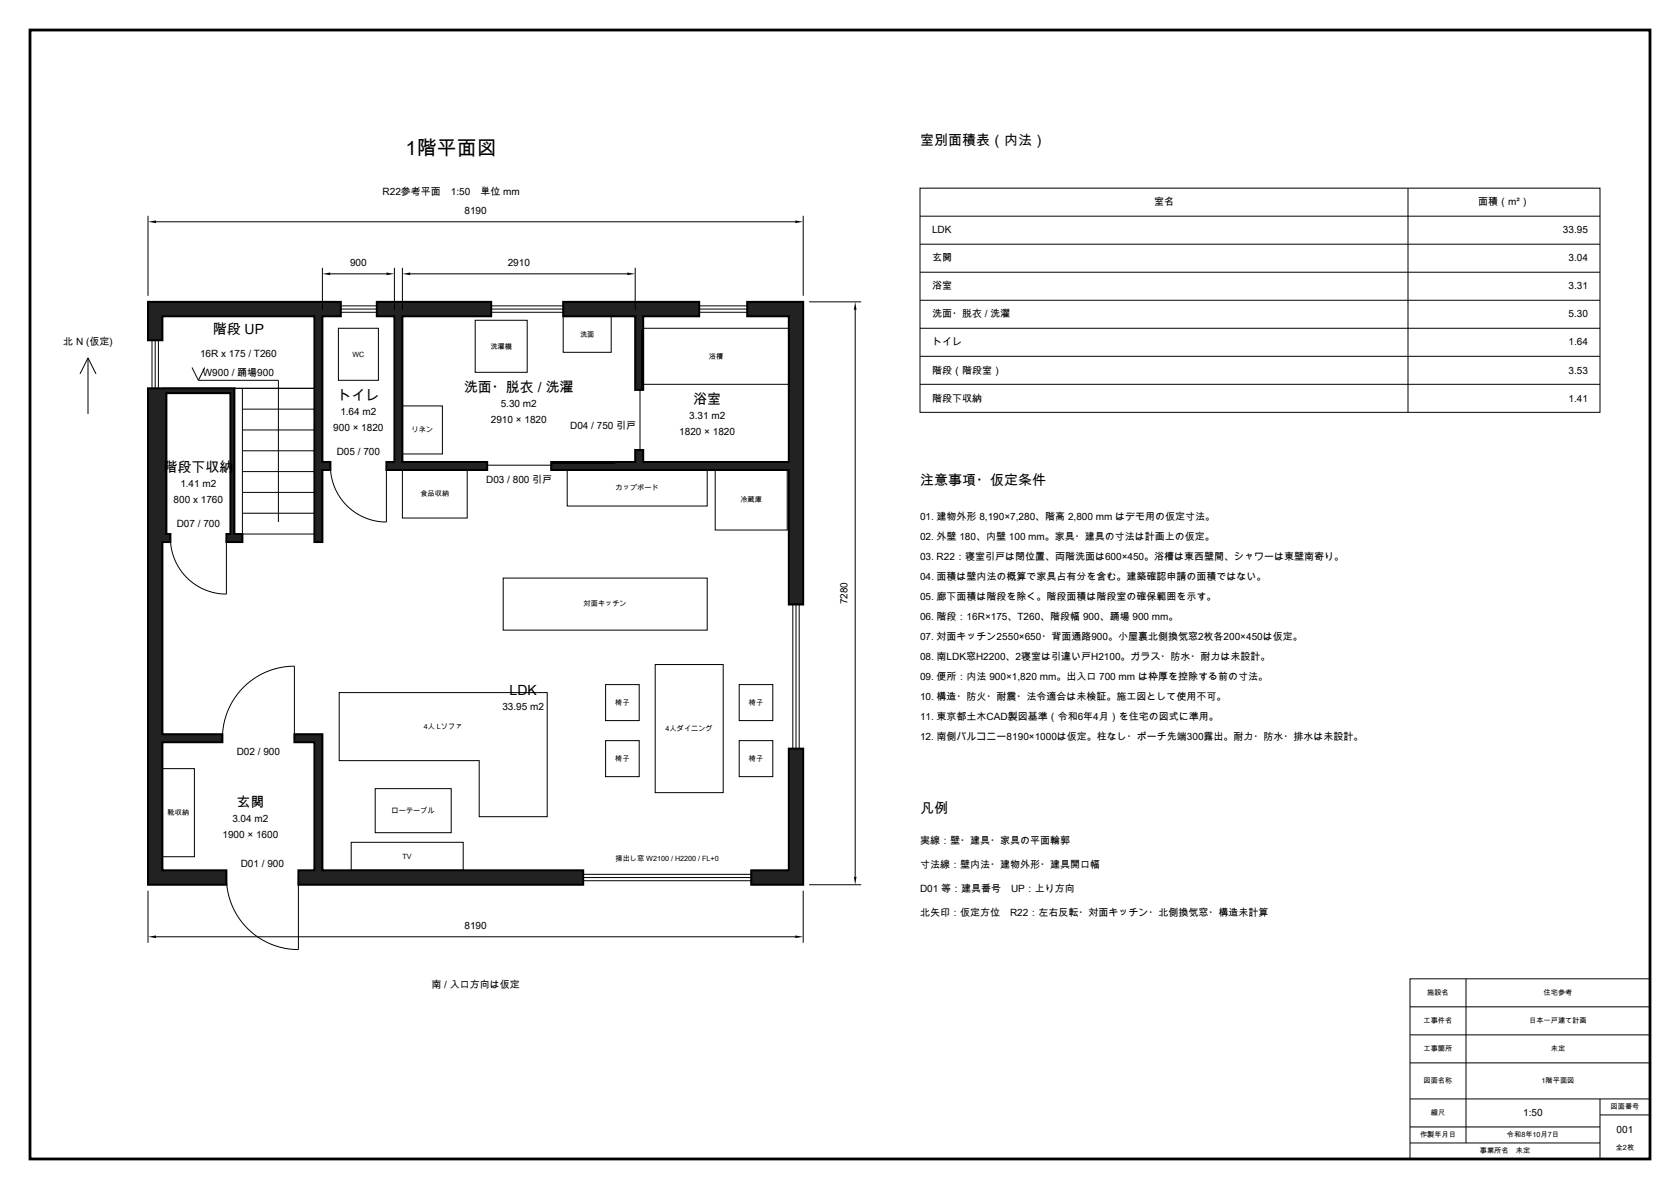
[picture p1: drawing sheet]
<svg xmlns="http://www.w3.org/2000/svg" width="420mm" height="297mm" viewBox="0 0 420 297" stroke-linecap="round" stroke-linejoin="round" font-family="sans-serif">
<defs><g id="words">
<text font-size="5" x="101.4" y="38.6">1階平面図</text>
<g font-size="3.5">
<text x="230" y="36.1">室別面積表（内法）</text>
<text x="53.2" y="83.5">階段 UP</text>
<text x="84.4" y="99.9">トイレ</text>
<text x="116" y="97.9">洗面・脱衣 / 洗濯</text>
<text x="173.3" y="100.9">浴室</text>
<text x="40.9" y="117.9">階段下収納</text>
<text x="230" y="121.1">注意事項・仮定条件</text>
<text x="127.4" y="173.5">LDK</text>
<text x="59.1" y="201.5">玄関</text>
<text x="230" y="203.1">凡例</text>
</g>
<g font-size="2.5">
<text x="95.6" y="48.8">R22参考平面　1:50　単位 mm</text>
<text x="116.1" y="53.4">8190</text>
<text x="288.5" y="51.3">室名</text>
<text x="369.5" y="51.3">面積（m²）</text>
<text x="233" y="58.3">LDK</text>
<text x="390.7" y="58.3">33.95</text>
<text x="233" y="65.3">玄関</text>
<text x="392.1" y="65.3">3.04</text>
<text x="87.5" y="66.4">900</text>
<text x="126.9" y="66.4">2910</text>
<text x="233" y="72.3">浴室</text>
<text x="392.1" y="72.3">3.31</text>
<text x="233" y="79.3">洗面・脱衣 / 洗濯</text>
<text x="392.1" y="79.3">5.30</text>
<text x="15.8" y="86.2">北 N (仮定)</text>
<text x="50" y="89.2">16R x 175 / T260</text>
<text x="233" y="86.3">トイレ</text>
<text x="392.1" y="86.3">1.64</text>
<text x="50.7" y="94">W900 / 踊場900</text>
<text x="233" y="93.3">階段（階段室）</text>
<text x="392.1" y="93.3">3.53</text>
<text x="125.2" y="101.7">5.30 m2</text>
<text x="233" y="100.3">階段下収納</text>
<text x="392.1" y="100.3">1.41</text>
<text x="83.3" y="107.6">900 × 1820</text>
<text x="85.1" y="103.7">1.64 m2</text>
<text x="122.7" y="105.6">2910 × 1820</text>
<text x="142.5" y="107.2">D04 / 750 引戸</text>
<text x="172.3" y="104.7">3.31 m2</text>
<text x="84.2" y="113.7">D05 / 700</text>
<text x="169.8" y="108.6">1820 × 1820</text>
<text x="43.4" y="125.6">800 x 1760</text>
<text x="45.1" y="121.7">1.41 m2</text>
<text x="121.5" y="120.7">D03 / 800 引戸</text>
<text x="44.2" y="131.7">D07 / 700</text>
<text x="230" y="129.8">01. 建物外形 8,190×7,280、階高 2,800 mm はデモ用の仮定寸法。</text>
<text x="230" y="134.8">02. 外壁 180、内壁 100 mm。家具・建具の寸法は計画上の仮定。</text>
<text x="230" y="139.8">03. R22：寝室引戸は閉位置、両階洗面は600×450。浴槽は東西壁間、シャワーは東壁南寄り。</text>
<text x="230" y="144.8">04. 面積は壁内法の概算で家具占有分を含む。建築確認申請の面積ではない。</text>
<text x="230" y="149.8">05. 廊下面積は階段を除く。階段面積は階段室の確保範囲を示す。</text>
<text x="211.9" y="151" transform="rotate(-90 211.9 151)">7280</text>
<text x="230" y="154.8">06. 階段：16R×175、T260、階段幅 900、踊場 900 mm。</text>
<text x="230" y="159.8">07. 対面キッチン2550×650・背面通路900。小屋裏北側換気窓2枚各200×450は仮定。</text>
<text x="230" y="164.8">08. 南LDK窓H2200、2寝室は引違い戸H2100。ガラス・防水・耐力は未設計。</text>
<text x="230" y="169.8">09. 便所：内法 900×1,820 mm。出入口 700 mm は枠厚を控除する前の寸法。</text>
<text x="125.6" y="177.3">33.95 m2</text>
<text x="230" y="174.8">10. 構造・防火・耐震・法令適合は未検証。施工図として使用不可。</text>
<text x="230" y="179.8">11. 東京都土木CAD製図基準（令和6年4月）を住宅の図式に準用。</text>
<text x="230" y="184.8">12. 南側バルコニー8190×1000は仮定。柱なし・ポーチ先端300露出。耐力・防水・排水は未設計。</text>
<text x="59.2" y="188.7">D02 / 900</text>
<text x="55.6" y="209.2">1900 × 1600</text>
<text x="58.1" y="205.3">3.04 m2</text>
<text x="230" y="210.8">実線：壁・建具・家具の平面輪郭</text>
<text x="60.2" y="216.5">D01 / 900</text>
<text x="230" y="216.8">寸法線：壁内法・建物外形・建具開口幅</text>
<text x="230" y="222.8">D01 等：建具番号　UP：上り方向</text>
<text x="116.1" y="232">8190</text>
<text x="230" y="228.8">北矢印：仮定方位　R22：左右反転・対面キッチン・北側換気窓・構造未計算</text>
<text x="107.9" y="246.8">南 / 入口方向は仮定</text>
<text x="380.8" y="278.8">1:50</text>
<text x="404.2" y="283">001</text>
</g>
<g font-size="1.8">
<text x="88.1" y="89.1">WC</text>
<text x="122.6" y="87.1">洗濯機</text>
<text x="145" y="84.1">洗面</text>
<text x="177.2" y="89.6">浴槽</text>
<text x="102.9" y="108">リネン</text>
<text x="105.1" y="124">食品収納</text>
<text x="153.9" y="122.5">カップボード</text>
<text x="185.1" y="125.5">冷蔵庫</text>
<text x="145.9" y="151.5">対面キッチン</text>
<text x="153.8" y="176.1">椅子</text>
<text x="187.2" y="176.1">椅子</text>
<text x="105.9" y="182.1">4人 Lソファ</text>
<text x="166.4" y="182.6">4人ダイニング</text>
<text x="153.8" y="190.1">椅子</text>
<text x="187.2" y="190.1">椅子</text>
<text x="41.9" y="203.6">靴収納</text>
<text x="97.9" y="203.1">ローテーブル</text>
<text x="100.6" y="214.5">TV</text>
<text x="153.9" y="215">掃出し窓 W2100 / H2200 / FL+0</text>
<text x="356.8" y="248.6">施設名</text>
<text x="385.9" y="248.6">住宅参考</text>
<text x="355.9" y="255.6">工事件名</text>
<text x="382.3" y="255.6">日本一戸建て計画</text>
<text x="355.9" y="262.6">工事箇所</text>
<text x="387.7" y="262.6">未定</text>
<text x="355.9" y="270.6">図面名称</text>
<text x="385.4" y="270.6">1階平面図</text>
<text x="357.7" y="278.6">縮尺</text>
<text x="402.6" y="277.1">図面番号</text>
<text x="355" y="284.1">作製年月日</text>
<text x="376.7" y="284.1">令和8年10月7日</text>
<text x="403.9" y="287.4">全2枚</text>
<text x="369.9" y="288.1">事業所名　未定</text>
</g>
</g></defs>
<path d="M7.5 7.5h405v282h-405z" fill="none" stroke="#000" stroke-width=".7" stroke-linecap="butt"/>
<g fill="none" stroke="#000" stroke-width=".25">
<path d="M230 47h170v56h-170zM230 54h170M352 47v56M230 61h170M230 68h170M230 75h170M230 82h170M230 89h170M230 96h170M352.5 244.5h60v45h-60zM352.5 251.5h60M352.5 258.5h60"/>
<path d="M366.5 244.5v41M352.5 265.5h60M352.5 274.5h60M400 274.5v15M400 278.5h12.5M352.5 281.5h47.5M352.5 285.5h47.5"/>
</g>
<g fill="#222" stroke="#000" stroke-width=".5">
<path d="M197.2 187h3.6v34h-13v-3.6h9.4z" fill-rule="evenodd"/>
<path d="M137.8 115.4h21v-3h2v3h36.4v-36.4h-10.4v-3.6h14v75.6h-3.6v-33.6h-59.4z" fill-rule="evenodd"/>
<path d="M140.8 75.4h34v3.6h-14v18.4h-2v-18.4h-18z" fill-rule="evenodd"/>
<path d="M94.2 75.4h28.6v3.6h-22.2v36.4h21.2v2h-25.2v-2h2v-36.4h-4.4z" fill-rule="evenodd"/>
<path d="M37 75.4h48.2v3.6h-4.6v36.4h2v2h-2v18h-2v-56.4h-38v6h-3.6z" fill-rule="evenodd"/>
<path d="M37 97h21.6v36.4h2v2h-4v-2h1v-35.2h-16v35.2h1v2h-2v48h15v2h-15v32h16v3.6h-19.6z" fill-rule="evenodd"/>
<path d="M73.6 183.4h7v34h65.2v3.6h-71.2v-3.6h4v-32h-5z" fill-rule="evenodd"/>
</g>
<g fill="none" stroke="#000" stroke-width=".25">
<path d="M37 53.9v20M39 55.4h159.8M200.8 53.9v20M80.6 66.9v10.6M82.6 68.4h14M85.2 78h9M85.2 77.2h9M85.2 76.4h9M98.6 66.9v10.6M100.6 66.9v10.6M102.6 68.4h54.2M122.8 78h18"/>
<path d="M122.8 77.2h18M122.8 76.4h18M140.8 79h12v9h-12zM158.8 66.9v10.6M174.8 78h12M174.8 77.2h12M174.8 76.4h12M202.3 75.4h13M213.8 77.4v141.6M22 89.4v14M22 89.4l2 4M22 89.4l-2 4"/>
<path d="M38 85v12M38.8 85v12M39.6 85v12M40.6 97h38M48 91.8l1.6 3.2M49.6 95h20v35.4M51.2 91.8l-1.6 3.2M58.6 97h2v36.4h-2zM84.6 82h10v13h-10zM118.8 80h13v13h-13zM160 97.4v15M160.4 82.4v15"/>
<path d="M160.8 82h36.4v14h-36.4zM60.6 117.8h18M60.6 112.6h18M60.6 107.4h18M60.6 102.2h18M82.6 116.4a14 14 0 0 0 14 14v-14M100.6 117.4h16.2v12h-16.2zM100.6 101.4h10v12h-10zM121.8 116.2h16M137.8 115.8h16M141.8 117.4h35v9h-35zM178.8 117.4h18v15h-18z"/>
<path d="M42.6 134.4a14 14 0 0 0 14 14v-14M60.6 133.4h18M60.6 128.2h18M60.6 123h18M125.8 144.4h51v13h-51zM198.2 151v36M199 151v36M199.8 151v36M84.8 173h52v31h-17v-14h-35zM151.4 171h8.4v9h-8.4zM163.8 166h17v32h-17zM184.8 171h8.4v9h-8.4z"/>
<path d="M40.6 192h8v22h-8zM55.6 184.4a18 18 0 0 1 18-18v18M93.8 197h19v11h-19zM151.4 185h8.4v9h-8.4zM184.8 185h8.4v9h-8.4zM56.6 219.2a18 18 0 0 0 18 18v-18M87.8 210.4h28v7h-28zM145.8 219.2h42M145.8 218.4h42M37 222.5v13M39 234h159.8M145.8 220h42"/>
<path d="M200.8 222.5v13M202.3 221h13"/>
</g>
<path d="M37 55.4l2-.3v.6zM198.8 55.1l2 .3-2 .3zM80.6 68.4l2-.3v.6zM96.6 68.1l2 .3-2 .3zM100.6 68.4l2-.3v.6zM156.8 68.1l2 .3-2 .3zM213.8 75.4l.3 2h-.6zM213.5 219h.6l-.3 2zM37 234l2-.3v.6zM198.8 233.7l2 .3-2 .3z" fill="#000"/>
<use href="#words"/>
</svg>
